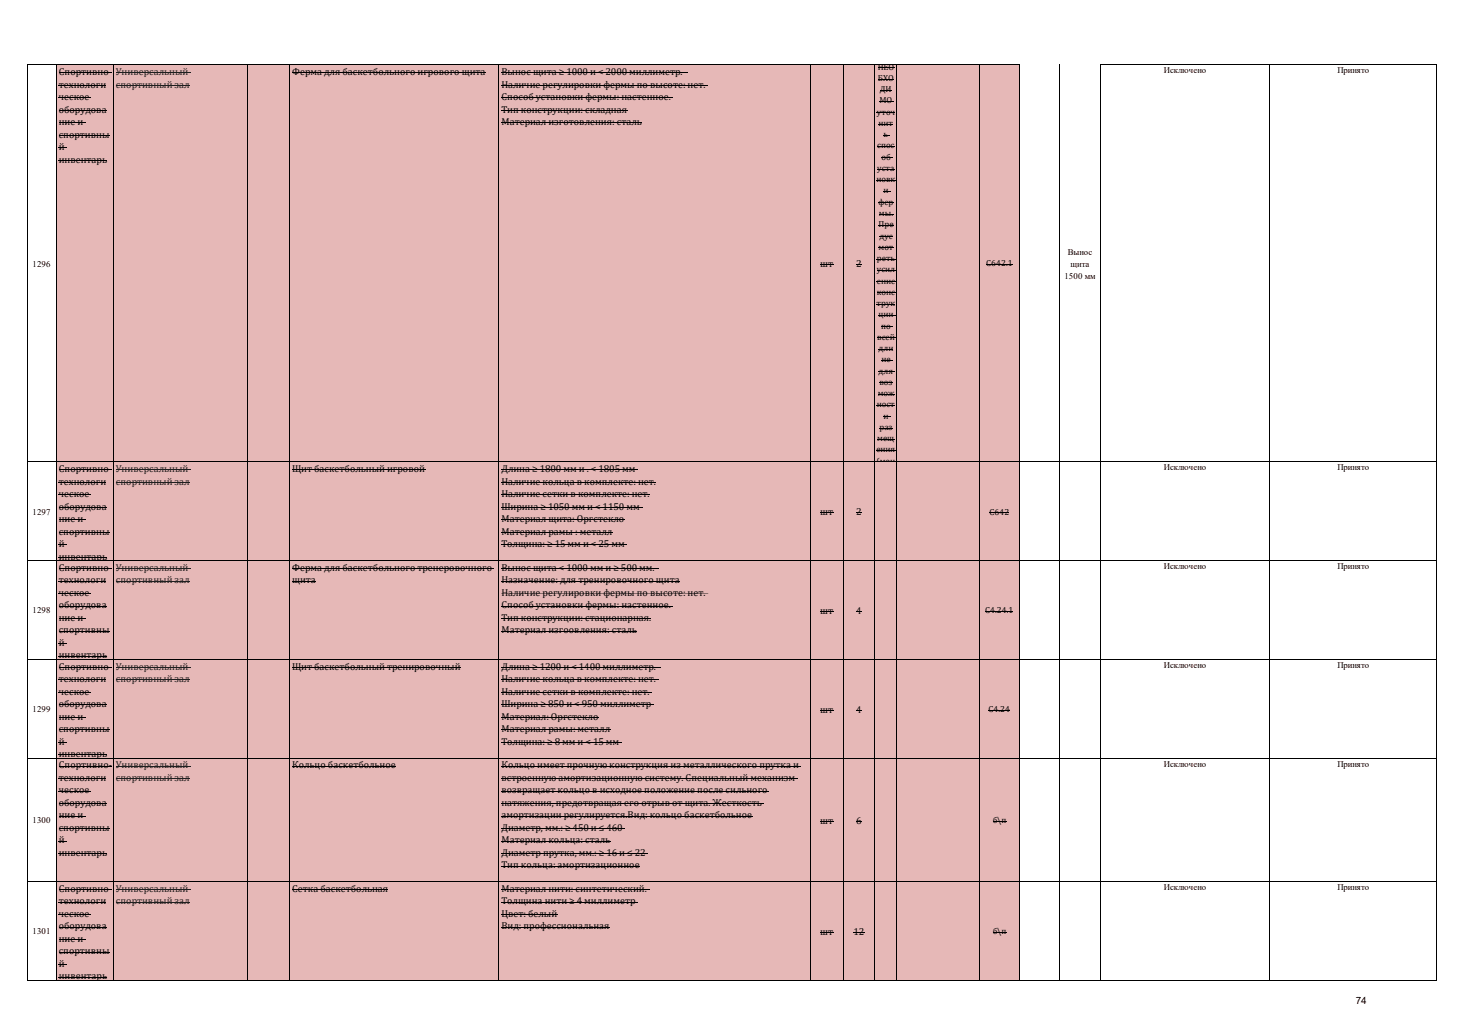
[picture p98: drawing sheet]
<svg xmlns="http://www.w3.org/2000/svg" width="297mm" height="210mm" viewBox="0 0 297 210" stroke-linecap="round" stroke-linejoin="round" font-family="sans-serif">
<defs><g id="words">
<g font-size="2">
<text x="11.9" y="15.2">Спортивно-</text>
<text x="11.9" y="17.8">технологи</text>
<text x="59.3" y="15.2">Ферма для баскетбольного игрового щита</text>
<text x="101.8" y="15.2">Вынос щита ≥ 1000 и &lt; 2000 миллиметр.</text>
<text x="101.8" y="17.8">Наличие регулировки фермы по высоте: нет.</text>
<text x="11.9" y="20.3">ческое</text>
<text x="11.9" y="22.9">оборудова</text>
<text x="101.8" y="20.3">Способ установки фермы: настенное.</text>
<text x="101.8" y="22.9">Тип конструкции: складная</text>
<text x="11.9" y="25.4">ние и</text>
<text x="11.9" y="27.9">спортивны</text>
<text x="101.8" y="25.4">Материал изготовления: сталь</text>
<text x="11.9" y="30.5">й</text>
<text x="11.9" y="33">инвентарь</text>
<text x="166.6" y="54.3">шт</text>
<text x="173.9" y="54.3">2</text>
<text x="11.9" y="95.8">Спортивно-</text>
<text x="59.3" y="95.8">Щит баскетбольный игровой</text>
<text x="101.8" y="95.8">Длина ≥ 1800 мм и . &lt; 1805 мм</text>
<text x="11.9" y="98.4">технологи</text>
<text x="11.9" y="100.9">ческое</text>
<text x="101.8" y="98.4">Наличие кольца в комплекте: нет.</text>
<text x="101.8" y="100.9">Наличие сетки в комплекте: нет.</text>
<text x="11.9" y="103.5">оборудова</text>
<text x="11.9" y="106">ние и</text>
<text x="101.8" y="103.5">Ширина ≥ 1050 мм и &lt; 1150 мм</text>
<text x="101.8" y="106">Материал щита: Оргстекло</text>
<text x="166.6" y="104.6">шт</text>
<text x="173.9" y="104.6">2</text>
<text x="11.9" y="108.5">спортивны</text>
<text x="11.9" y="111.1">й</text>
<text x="11.9" y="113.6">инвентарь</text>
<text x="101.8" y="108.5">Материал рамы : металл</text>
<text x="101.8" y="111.1">Толщина: ≥ 15 мм и &lt; 25 мм</text>
<text x="11.9" y="115.9">Спортивно-</text>
<text x="11.9" y="118.5">технологи</text>
<text x="59.3" y="115.9">Ферма для баскетбольного тренеровочного</text>
<text x="59.3" y="118.5">щита</text>
<text x="101.8" y="115.9">Вынос щита &lt; 1000 мм и ≥ 500 мм.</text>
<text x="101.8" y="118.5">Назначение: для тренировочного щита</text>
<text x="11.9" y="121">ческое</text>
<text x="11.9" y="123.5">оборудова</text>
<text x="101.8" y="123.5">Способ установки фермы: настенное.</text>
<text x="101.8" y="121">Наличие регулировки фермы по высоте: нет.</text>
<text x="166.6" y="124.6">шт</text>
<text x="173.9" y="124.6">4</text>
<text x="11.9" y="126.1">ние и</text>
<text x="11.9" y="128.6">спортивны</text>
<text x="11.9" y="131.2">й</text>
<text x="101.8" y="126.1">Тип конструкции: стационарная.</text>
<text x="101.8" y="128.6">Материал изгоовления: сталь</text>
<text x="11.9" y="133.7">инвентарь</text>
<text x="11.9" y="136">Спортивно-</text>
<text x="59.3" y="136">Щит баскетбольный тренировочный</text>
<text x="101.8" y="136">Длина ≥ 1200 и &lt; 1400 миллиметр.</text>
<text x="11.9" y="138.5">технологи</text>
<text x="11.9" y="141.1">ческое</text>
<text x="11.9" y="143.6">оборудова</text>
<text x="101.8" y="138.5">Наличие кольца в комплекте: нет.</text>
<text x="101.8" y="141.1">Наличие сетки в комплекте: нет.</text>
<text x="101.8" y="143.6">Ширина ≥ 850 и &lt; 950 миллиметр</text>
<text x="11.9" y="146.1">ние и</text>
<text x="11.9" y="148.7">спортивны</text>
<text x="101.8" y="146.1">Материал: Оргстекло</text>
<text x="101.8" y="148.7">Материал рамы: металл</text>
<text x="166.6" y="144.7">шт</text>
<text x="173.9" y="144.7">4</text>
<text x="11.9" y="151.2">й</text>
<text x="11.9" y="153.8">инвентарь</text>
<text x="101.8" y="151.2">Толщина: ≥ 8 мм и &lt; 15 мм</text>
<text x="11.9" y="156">Спортивно-</text>
<text x="11.9" y="158.6">технологи</text>
<text x="11.9" y="161.1">ческое</text>
<text x="59.3" y="156">Кольцо баскетбольное</text>
<text x="101.8" y="156">Кольцо имеет прочную конструкция из металлического прутка и</text>
<text x="101.8" y="158.6">встроенную амортизационную систему. Специальный механизм</text>
<text x="101.8" y="161.1">возвращает кольцо в исходное положение после сильного</text>
<text x="11.9" y="163.7">оборудова</text>
<text x="11.9" y="166.2">ние и</text>
<text x="101.8" y="163.7">натяжения, предотвращая его отрыв от щита. Жесткость</text>
<text x="101.8" y="166.2">амортизации регулируется.Вид: кольцо баскетбольное</text>
<text x="166.6" y="167.3">шт</text>
<text x="173.9" y="167.3">6</text>
<text x="11.9" y="168.7">спортивны</text>
<text x="11.9" y="171.3">й</text>
<text x="11.9" y="173.8">инвентарь</text>
<text x="101.8" y="168.7">Диаметр, мм.: ≥ 450 и ≤ 460</text>
<text x="101.8" y="171.3">Материал кольца: сталь</text>
<text x="101.8" y="173.8">Диаметр прутка, мм.: ≥ 16 и ≤ 22</text>
<text x="101.8" y="176.4">Тип кольца: амортизационное</text>
<text x="11.9" y="181.1">Спортивно-</text>
<text x="11.9" y="183.6">технологи</text>
<text x="59.3" y="181.1">Сетка баскетбольная</text>
<text x="101.8" y="183.6">Толщина нити ≥ 4 миллиметр</text>
<text x="101.8" y="181.1">Материал нити: синтетический.</text>
<text x="11.9" y="186.2">ческое</text>
<text x="11.9" y="188.7">оборудова</text>
<text x="11.9" y="191.3">ние и</text>
<text x="101.8" y="186.2">Цвет: белый</text>
<text x="101.8" y="188.7">Вид: профессиональная</text>
<text x="166.6" y="189.8">шт</text>
<text x="173.4" y="189.8">12</text>
<text x="11.9" y="193.8">спортивны</text>
<text x="11.9" y="196.3">й</text>
<text x="11.9" y="198.9">инвентарь</text>
<text x="275.4" y="203.8">74</text>
</g>
<g font-size="2" fill="#1f1f1f">
<text x="23.5" y="15.2">Универсальный</text>
<text x="23.5" y="17.8">спортивный зал</text>
<text x="23.5" y="95.8">Универсальный</text>
<text x="23.5" y="98.4">спортивный зал</text>
<text x="23.5" y="115.9">Универсальный</text>
<text x="23.5" y="118.5">спортивный зал</text>
<text x="23.5" y="136">Универсальный</text>
<text x="23.5" y="138.5">спортивный зал</text>
<text x="23.5" y="156">Универсальный</text>
<text x="23.5" y="158.6">спортивный зал</text>
<text x="23.5" y="181.1">Универсальный</text>
<text x="23.5" y="183.6">спортивный зал</text>
</g>
<g font-size="1.8">
<text x="178.3" y="14.1">НЕО</text>
<text x="178.3" y="16.4">БХО</text>
<text x="236.5" y="14.9">Исключено</text>
<text x="271.7" y="14.9">Принято</text>
<text x="178.1" y="23.3">уточ</text>
<text x="178.6" y="21">МО</text>
<text x="178.7" y="18.7">ДИ</text>
<text x="178.5" y="25.6">нит</text>
<text x="179.5" y="27.9">ь</text>
<text x="178.2" y="30.1">спос</text>
<text x="178.2" y="34.7">уста</text>
<text x="179.1" y="32.4">об</text>
<text x="178" y="37">новк</text>
<text x="178.5" y="41.6">фер</text>
<text x="179.5" y="39.3">и</text>
<text x="178.5" y="46.1">Пре</text>
<text x="178.6" y="43.9">мы.</text>
<text x="178.1" y="53">реть</text>
<text x="178.5" y="50.7">мот</text>
<text x="178.6" y="48.4">дус</text>
<text x="216.9" y="51.8">Вынос</text>
<text x="6.6" y="54.2">1296</text>
<text x="178.1" y="55.3">усил</text>
<text x="178.1" y="57.6">ение</text>
<text x="178.1" y="59.9">конс</text>
<text x="200.3" y="54.1">С642.1</text>
<text x="216.2" y="56.6">1500 мм</text>
<text x="217.5" y="54.2">щита</text>
<text x="178" y="62.2">трук</text>
<text x="178.5" y="64.4">ции</text>
<text x="178.2" y="69">всей</text>
<text x="178.5" y="71.3">дли</text>
<text x="179" y="66.7">по</text>
<text x="178.5" y="75.9">для</text>
<text x="179.1" y="73.6">не</text>
<text x="178.1" y="82.7">ност</text>
<text x="178.3" y="80.4">мож</text>
<text x="178.6" y="78.2">воз</text>
<text x="178.2" y="89.6">мещ</text>
<text x="178.6" y="87.3">раз</text>
<text x="179.5" y="85">и</text>
<text x="178" y="91.9">ения</text>
<text x="178" y="94.2">(мон</text>
<text x="236.5" y="95.5">Исключено</text>
<text x="271.7" y="95.5">Принято</text>
<text x="6.6" y="104.5">1297</text>
<text x="201" y="104.5">С642</text>
<text x="236.5" y="115.6">Исключено</text>
<text x="271.7" y="115.6">Принято</text>
<text x="6.6" y="124.5">1298</text>
<text x="200.1" y="124.5">С4.24.1</text>
<text x="236.5" y="135.6">Исключено</text>
<text x="271.7" y="135.6">Принято</text>
<text x="6.6" y="144.6">1299</text>
<text x="200.8" y="144.6">С4.24</text>
<text x="236.5" y="155.7">Исключено</text>
<text x="271.7" y="155.7">Принято</text>
<text x="6.6" y="167.2">1300</text>
<text x="201.7" y="167.1">б\п</text>
<text x="236.5" y="180.8">Исключено</text>
<text x="271.7" y="180.8">Принято</text>
<text x="6.6" y="189.7">1301</text>
<text x="201.7" y="189.7">б\п</text>
</g>
</g></defs>
<path d="M11.4 13.3h195.8v185.8h-195.8z" fill="#e6b8b7"/>
<g fill="none" stroke="#000" stroke-width=".2">
<path d="M5.5 13v186.1M5.6 13.1h201.6M11.4 13.2v185.9M11.9 14.8h10.8M11.9 17.3h9.6M11.9 19.9h6.6M23 13.2v185.9M50.3 13.2v185.9M58.8 13.2v185.9M59.3 14.8h39.3M101.3 13.2v185.9M101.8 14.8h37.8"/>
<path d="M101.8 17.3h42.1M101.8 19.9h34.8M164.6 13.2v185.9M171.3 13.2v185.9M177.6 13.2v185.9M178.3 13.8h3.4M178.3 16h3.2M178.7 18.3h2.4M182.2 13.2v185.9M199 13.2v185.9M207.1 13.2v185.9M215.3 13.1v186"/>
<path d="M223.5 13v186.1M223.6 13.1h68.2M257.8 13.2v185.9M291.8 13.2v185.9M11.9 22.4h9.7M11.9 24.9h5.5M11.9 27.5h10.3M11.9 32.6h9.9M101.8 22.4h25.7M101.8 24.9h28.6M178 36.6h3.9M178.1 22.9h3.7"/>
<path d="M178.2 29.8h3.5M178.2 34.3h3.5M178.5 25.2h3M178.6 20.6h3M179.1 32.1h2.3M166.6 53.8h2.7M178.1 52.6h3.9M178.1 54.9h3.8M178.1 57.2h3.9M178.1 59.5h3.8M178.5 41.2h3M178.5 45.8h3"/>
<path d="M178.5 50.3h3M178.6 43.5h2.8M178.6 48.1h2.7M200.3 53.7h5.3M178 61.8h3.8M178.2 68.6h3.8M178.5 64.1h3.5M178.5 70.9h3M178.5 75.5h3.3M178.6 77.8h2.7M179 66.3h2.3M179.1 73.2h2.3"/>
<path d="M5.6 93.7h286.2M11.9 95.4h10.8M11.9 97.9h9.6M59.3 95.4h27.1M101.8 95.4h27.8M101.8 97.9h31.5M178 91.5h4M178.1 82.3h3.7M178.2 89.2h3.5M178.3 80.1h3.4M178.6 86.9h2.7M5.6 113.8h286.2"/>
<path d="M11.9 100.5h6.6M11.9 103h9.7M11.9 105.5h5.5M11.9 108.1h10.3M11.9 113.2h9.9M11.9 115.4h10.8M11.9 118h9.6M59.3 115.4h41M59.3 118h4.9M101.8 100.5h30.2M101.8 103h28.7M101.8 105.5h25.1"/>
<path d="M101.8 108.1h22.7M101.8 110.6h25.6M101.8 115.4h32.1M101.8 118h36.3M166.6 104.1h2.7M201 104.1h3.9M5.6 133.9h286.2M11.9 120.5h6.6M11.9 123.1h9.7M11.9 125.6h5.5M11.9 128.1h10.3M11.9 133.2h9.9"/>
<path d="M11.9 135.5h10.8M11.9 138.1h9.6M59.3 135.5h34.3M101.8 123.1h34.8M101.8 125.6h30.5M101.8 128.1h27.6M101.8 135.5h32.5M101.8 138.1h32M101.8 120.5h42.1M166.6 124.2h2.7M200.1 124.2h5.7M5.6 153.9h286.2"/>
<path d="M11.9 140.6h6.6M11.9 143.1h9.7M11.9 145.7h5.5M11.9 148.2h10.3M11.9 153.3h9.9M11.9 155.6h10.8M11.9 158.1h9.6M59.3 155.6h21M101.8 140.6h30.7M101.8 143.1h31.1M101.8 145.7h19.8M101.8 148.2h22.3"/>
<path d="M101.8 150.8h24.4M101.8 155.6h61M101.8 158.1h60.2M166.6 144.2h2.7M200.8 144.2h4.3M5.6 179h286.2M11.9 160.7h6.6M11.9 163.2h9.7M11.9 165.7h5.5M11.9 168.3h10.3M11.9 173.4h9.9M101.8 160.7h54.4"/>
<path d="M101.8 163.2h53.4M101.8 165.7h51.1M101.8 168.3h25.1M101.8 173.4h29.7M101.8 170.8h22.2M101.8 175.9h28.2M166.6 166.8h2.7M201.7 166.8h2.8M5.6 199.1h286.2M11.9 180.6h10.8M11.9 183.2h9.6M11.9 185.7h6.6"/>
<path d="M11.9 188.3h9.7M11.9 190.8h5.5M11.9 193.3h10.3M11.9 198.4h9.9M59.3 180.6h19.5M101.8 180.6h30.1M101.8 183.2h27.7M101.8 185.7h11.4M101.8 188.3h22.1M166.6 189.4h2.7M173.4 189.4h2.2M201.7 189.4h2.8"/>
</g>
<g fill="#000">
<path d="M11.9 30l1.7 .1zM179.5 27.4l1.3 .1zM179.5 38.9l1.4 .1zM173.9 53.8l1.1 .1zM179.5 84.6l1.4 .1zM11.9 110.6l1.7 .1zM173.9 104.1h1.1zM11.9 130.6l1.7 .1zM173.9 124.1l1.1 .1zM11.9 150.7l1.7 .1zM173.9 144.2l1.1 .1zM11.9 170.8l1.7 .1z"/>
<path d="M173.9 166.8l1.1 .1zM11.9 195.8l1.7 .1z"/>
</g>
<path d="M23.5 14.8h15.3M23.5 17.3h15M23.5 95.4h15.3M23.5 97.9h15M23.5 115.4h15.3M23.5 118h15M23.5 135.5h15.3M23.5 138.1h15M23.5 155.6h15.3M23.5 158.1h15M23.5 180.6h15.3M23.5 183.2h15" fill="none" stroke="#1f1f1f" stroke-width=".2"/>
<use href="#words"/>
</svg>
